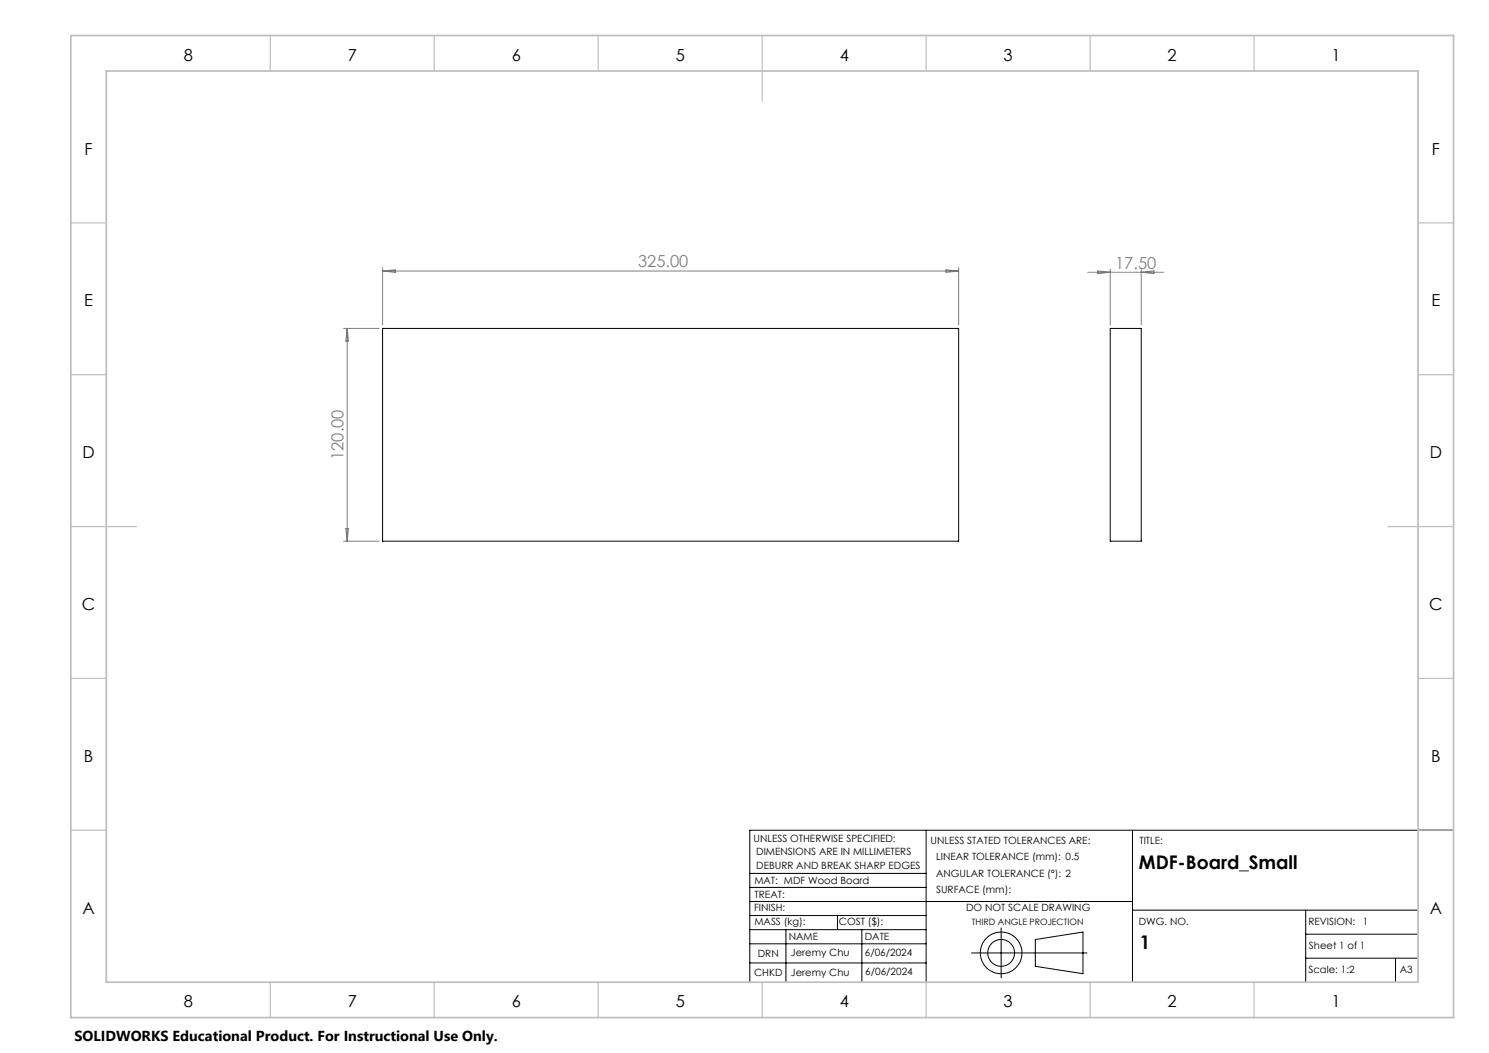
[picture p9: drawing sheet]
<svg xmlns="http://www.w3.org/2000/svg" width="420mm" height="297mm" viewBox="0 0 420 297" stroke-linecap="round" stroke-linejoin="round" font-family="sans-serif">
<defs><g id="words">
<g font-size="5.3">
<text x="321.3" y="245.2">MDF-Board_Small</text>
<text x="321.5" y="267.8">1</text>
</g>
<g font-size="4.7">
<text x="51.8" y="17.2">8</text>
<text x="98.1" y="17.2">7</text>
<text x="144.3" y="17.2">6</text>
<text x="190.6" y="17.2">5</text>
<text x="236.8" y="17.2">4</text>
<text x="283.1" y="17.2">3</text>
<text x="329.3" y="17.2">2</text>
<text x="375.6" y="17.2">1</text>
<text x="23.9" y="43.6">F</text>
<text x="403.9" y="43.6">F</text>
<text x="23.8" y="86.4">E</text>
<text x="403.8" y="86.4">E</text>
<text x="23.3" y="129.3">D</text>
<text x="403.3" y="129.3">D</text>
<text x="23.1" y="172.1">C</text>
<text x="403.1" y="172.1">C</text>
<text x="23.7" y="214.9">B</text>
<text x="403.7" y="214.9">B</text>
<text x="23.3" y="257.8">A</text>
<text x="403.3" y="257.8">A</text>
<text x="51.8" y="284.2">8</text>
<text x="98.1" y="284.2">7</text>
<text x="144.3" y="284.2">6</text>
<text x="190.6" y="284.2">5</text>
<text x="236.8" y="284.2">4</text>
<text x="283.1" y="284.2">3</text>
<text x="329.3" y="284.2">2</text>
<text x="375.6" y="284.2">1</text>
</g>
<g font-size="4.7" fill="#808080">
<text x="180" y="75.4">325.00</text>
<text x="314.5" y="75.8">17.50</text>
<text x="96.9" y="129.7" transform="rotate(-90 96.9 129.7)">120.00</text>
</g>
<text font-size="4.1" x="21" y="293.7">SOLIDWORKS Educational Product. For Instructional Use Only.</text>
<g font-size="2.8">
<text x="212.5" y="237.4">UNLESS OTHERWISE SPECIFIED:</text>
<text x="262.5" y="238">UNLESS STATED TOLERANCES ARE:</text>
<text x="321.4" y="238">TITLE:</text>
<text x="213.3" y="245">DEBURR AND BREAK SHARP EDGES</text>
<text x="213.3" y="241.2">DIMENSIONS ARE IN MILLIMETERS</text>
<text x="264" y="242.5">LINEAR TOLERANCE (mm): 0.5</text>
<text x="212.8" y="249.3">MAT: MDF Wood Board</text>
<text x="264" y="251.8">SURFACE (mm):</text>
<text x="264" y="247.3">ANGULAR TOLERANCE (°): 2</text>
<text x="212.7" y="256.9">FINISH:</text>
<text x="212.9" y="253.2">TREAT:</text>
<text x="272.5" y="256.9">DO NOT SCALE DRAWING</text>
<text x="212.8" y="261">MASS (kg):</text>
<text x="236.6" y="261">COST ($):</text>
<text x="321.2" y="261">DWG. NO.</text>
<text x="369.1" y="261">REVISION:</text>
<text x="384.4" y="261">1</text>
<text x="213.8" y="269.9">DRN</text>
<text x="222.5" y="265.2">NAME</text>
<text x="223.1" y="269.8">Jeremy Chu</text>
<text x="243.9" y="269.7">6/06/2024</text>
<text x="243.9" y="265.1">DATE</text>
<text x="369.2" y="267.8">Sheet 1 of 1</text>
<text x="212.7" y="275.4">CHKD</text>
<text x="223.1" y="275.3">Jeremy Chu</text>
<text x="244.1" y="275.1">6/06/2024</text>
<text x="369.1" y="274.5">Scale: 1:2</text>
<text x="394.8" y="274.5">A3</text>
</g>
<text font-size="2.5" x="274.2" y="260.9">THIRD ANGLE PROJECTION</text>
</g></defs>
<g fill="none" stroke="#000" stroke-width=".28">
<path d="M107.9 92.6h162.5v60h-162.5zM313.2 92.6h8.7v60h-8.7zM261.2 234.2v42.8M319.4 234.2v42.8M400 234.2h-188.5v42.8M211.5 250.3h49.7M211.5 254.3h107.9M211.5 246.3h49.7M211.5 258.2h49.7M236.2 258.2v4M319.4 256.7h80.6M368.3 256.7v20.3"/>
<path d="M211.5 262.2h49.7M211.5 266.2h49.7M211.5 271.6h49.7M221.7 262.2v14.8M243.1 262.2v14.8M274 268.8h32.6M282.4 261.7v14.1M292 265l13.5-2.1v11.7l-13.5-2zM368.3 263.5h31.7M368.3 270.3h31.7M393.6 270.3v6.7"/>
<circle cx="282.4" cy="268.8" r="5.9"/>
<circle cx="282.4" cy="268.8" r="3.8"/>
</g>
<path d="M400 234.2h10" fill="none" stroke="#000" stroke-width=".35"/>
<g fill="none" stroke="#c0c0c0" stroke-width=".35">
<path d="M76.2 10v10M122.5 10v10M168.7 10v10M215 10v18.5M261.2 10v10M307.5 10v10M353.7 10v10M20 62.9h10M400 62.9h10M20 105.7h10M400 105.7h10M20 148.5h18.5"/>
<path d="M391.5 148.5h18.5M20 191.3h10M400 191.3h10M20 234.2h10M400 234.2h10M76.2 277v10M122.5 277v10M168.7 277v10M215 277v10M261.2 277v10M307.5 277v10M353.7 277v10"/>
</g>
<path d="M20 10h390v277h-390zM30 20h370v257h-370z" fill="none" stroke="#c0c0c0" stroke-width=".5"/>
<g fill="none" stroke="#808080" stroke-width=".28">
<path d="M107.9 75.5v16.1M107.9 76.4h162.5M107.9 76.4l3.6-.3v.7zM266.9 76.1l3.5 .3-3.5 .4zM270.4 75.5v16.1M306.8 76.8h21.5M309.6 76.4l3.6 .4-3.6 .4zM313.2 75.8v15.8M321.9 75.8v15.8M321.9 76.8l3.6-.4v.8zM96.9 92.6h10M97.9 92.6v60"/>
<path d="M97.9 92.6l.4 3.6h-.8zM96.9 152.6h10M97.5 149.1h.8l-.4 3.5z"/>
</g>
<use href="#words"/>
</svg>
